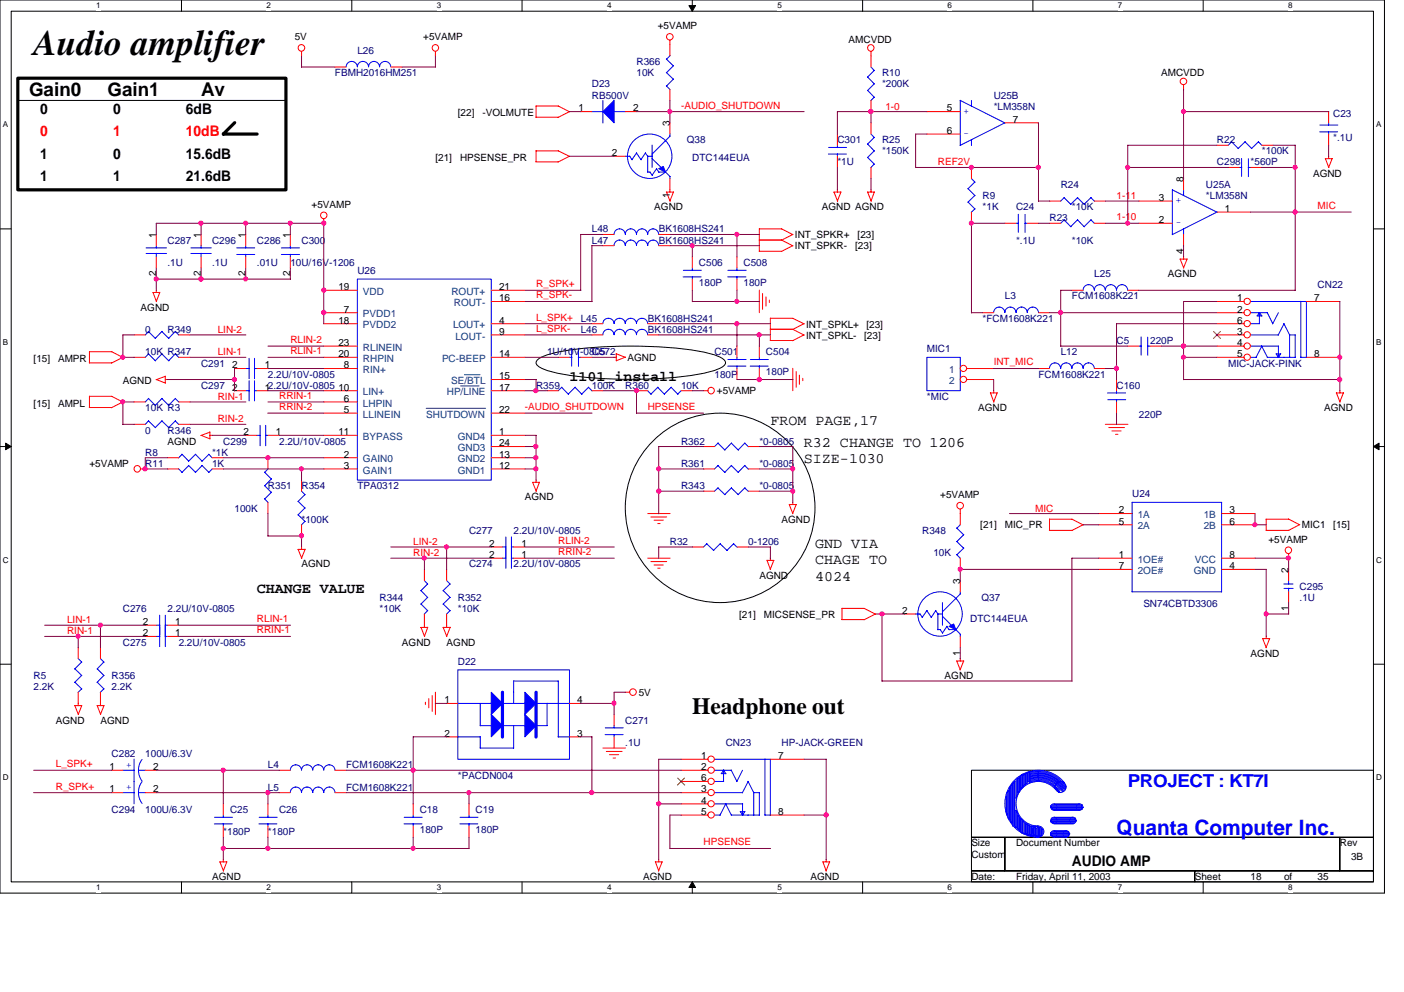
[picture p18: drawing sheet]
<svg xmlns="http://www.w3.org/2000/svg" width="297mm" height="210mm" viewBox="0 0 297 210" stroke-linecap="round" stroke-linejoin="round" font-family="sans-serif">
<defs><g id="words">
<text font-size="7.6" x="7.1" y="11.6">Audio amplifier</text>
<text font-size="5" x="146.5" y="151">Headphone out</text>
<text font-size="4.5" fill="#00f" x="236.2" y="176.7">Quanta Computer Inc.</text>
<g font-size="4">
<text x="6.1" y="20.3">Gain0</text>
<text x="22.7" y="20.3">Gain1</text>
<text x="42.6" y="20.3">Av</text>
</g>
<text font-size="3.8" fill="#00f" x="238.6" y="166.5">PROJECT : KT7I</text>
<g font-size="3.1">
<text x="8.5" y="24.1">0</text>
<text x="23.9" y="24.1">0</text>
<text x="39.3" y="24.1">6dB</text>
<text x="8.5" y="33.6">1</text>
<text x="23.9" y="33.6">0</text>
<text x="39.3" y="33.6">15.6dB</text>
<text x="8.5" y="38.3">1</text>
<text x="23.9" y="38.3">1</text>
<text x="39.3" y="38.3">21.6dB</text>
<text x="120.5" y="80.6">1101_install</text>
<text x="163" y="89.9">FROM PAGE,17</text>
<text x="170.1" y="94.6">R32 CHANGE TO 1206</text>
<text x="170.1" y="97.9">SIZE-1030</text>
<text x="172.5" y="115.9">GND VIA</text>
<text x="172.5" y="119.4">CHAGE TO</text>
<text x="54.4" y="125.4">CHANGE VALUE</text>
<text x="172.5" y="122.9">4024</text>
<text x="226.8" y="183.3">AUDIO AMP</text>
</g>
<g font-size="3.1" fill="#f00">
<text x="8.5" y="28.9">0</text>
<text x="23.9" y="28.9">1</text>
<text x="39.3" y="28.9">10dB</text>
</g>
<g font-size="2.1">
<text x="62.4" y="8.6">5V</text>
<text x="89.5" y="8.6">+5VAMP</text>
<text x="139.1" y="6.2">+5VAMP</text>
<text x="179.5" y="9.1">AMCVDD</text>
<text x="245.7" y="16.1">AMCVDD</text>
<text x="122.4" y="23.6">1</text>
<text x="133.9" y="23.6">2</text>
<text x="200.3" y="23.6">5</text>
<text x="96.9" y="24.6">[22]</text>
<text x="102.1" y="24.6">-VOLMUTE</text>
<text x="141.7" y="26.7" transform="rotate(-90 141.7 26.7)">3</text>
<text x="200.3" y="28.3">6</text>
<text x="214.2" y="26">7</text>
<text x="92.1" y="34.1">[21]</text>
<text x="97.3" y="34.1">HPSENSE_PR</text>
<text x="129.5" y="33">2</text>
<text x="141.7" y="42" transform="rotate(-90 141.7 42)">1</text>
<text x="250.4" y="38.5" transform="rotate(-90 250.4 38.5)">8</text>
<text x="277.8" y="37.4">AGND</text>
<text x="65.9" y="44">+5VAMP</text>
<text x="138.4" y="44.5">AGND</text>
<text x="173.9" y="44.5">AGND AGND</text>
<text x="245.2" y="42.5">3</text>
<text x="245.2" y="47.2">2</text>
<text x="259.1" y="44.8">1</text>
<text x="33" y="50.3" transform="rotate(-90 33 50.3)">1</text>
<text x="42.5" y="50.3" transform="rotate(-90 42.5 50.3)">1</text>
<text x="51.9" y="50.3" transform="rotate(-90 51.9 50.3)">1</text>
<text x="61.4" y="50.3" transform="rotate(-90 61.4 50.3)">1</text>
<text x="168.2" y="50.4">INT_SPKR+</text>
<text x="168.2" y="52.7">INT_SPKR-</text>
<text x="180.9" y="52.7">[23]</text>
<text x="181.4" y="50.4">[23]</text>
<text x="250.4" y="53.8" transform="rotate(-90 250.4 53.8)">4</text>
<text x="33" y="58.5" transform="rotate(-90 33 58.5)">2</text>
<text x="42.5" y="58.5" transform="rotate(-90 42.5 58.5)">2</text>
<text x="51.9" y="58.5" transform="rotate(-90 51.9 58.5)">2</text>
<text x="61.4" y="58.5" transform="rotate(-90 61.4 58.5)">2</text>
<text x="247.1" y="58.6">AGND</text>
<text x="29.8" y="65.7">AGND</text>
<text x="71.6" y="61.4">19</text>
<text x="105.6" y="61.4">21</text>
<text x="105.6" y="63.8">16</text>
<text x="261.7" y="63.8">1</text>
<text x="278" y="63.8">7</text>
<text x="71.6" y="68.5">18</text>
<text x="72.8" y="66.1">7</text>
<text x="105.6" y="68.5">4</text>
<text x="105.6" y="70.8">9</text>
<text x="170.6" y="71.6">INT_SPKL-</text>
<text x="170.6" y="69.3">INT_SPKL+</text>
<text x="182.8" y="71.6">[23]</text>
<text x="183.3" y="69.3">[23]</text>
<text x="261.7" y="66.1">2</text>
<text x="261.7" y="68.5">6</text>
<text x="261.7" y="70.8">3</text>
<text x="7.1" y="76.6">[15]</text>
<text x="12.3" y="76.6">AMPR</text>
<text x="49.1" y="77.9">2</text>
<text x="56" y="77.9">1</text>
<text x="71.6" y="73.2">23</text>
<text x="71.6" y="75.6">20</text>
<text x="72.8" y="77.9">8</text>
<text x="105.6" y="75.6">14</text>
<text x="132.8" y="76.4">AGND</text>
<text x="261.7" y="73.2">4</text>
<text x="261.7" y="75.6">5</text>
<text x="278" y="75.6">8</text>
<text x="26" y="81.3">AGND</text>
<text x="49.1" y="82.6">2</text>
<text x="56" y="82.6">12.2U/10V-0805</text>
<text x="71.6" y="82.6">10</text>
<text x="105.6" y="80.3">15</text>
<text x="105.6" y="82.6">17</text>
<text x="151.7" y="83.4">+5VAMP</text>
<text x="7.1" y="86.1">[15]</text>
<text x="12.3" y="86.1">AMPL</text>
<text x="72.8" y="85">6</text>
<text x="72.8" y="87.4">5</text>
<text x="105.6" y="87.4">22</text>
<text x="206.9" y="87">AGND</text>
<text x="280.2" y="87">AGND</text>
<text x="35.4" y="94.1">AGND</text>
<text x="51.5" y="92.1">2</text>
<text x="58.3" y="92.1">1</text>
<text x="71.6" y="92.1">11</text>
<text x="105.6" y="94.4">24</text>
<text x="105.6" y="92.1">1</text>
<text x="18.9" y="98.8">+5VAMP</text>
<text x="72.8" y="96.8">2</text>
<text x="72.8" y="99.2">3</text>
<text x="105.6" y="96.8">13</text>
<text x="105.6" y="99.2">12</text>
<text x="111" y="105.9">AGND</text>
<text x="198.9" y="105.4">+5VAMP</text>
<text x="165.4" y="110.6">AGND</text>
<text x="207.4" y="111.8">[21]</text>
<text x="212.6" y="111.8">MIC_PR</text>
<text x="236.7" y="108.6">2</text>
<text x="236.7" y="111">5</text>
<text x="260.1" y="108.6">3</text>
<text x="260.1" y="111">6</text>
<text x="275.4" y="111.8">MIC1</text>
<text x="282.1" y="111.8">[15]</text>
<text x="103.5" y="118.1">2</text>
<text x="103.5" y="115.7">2</text>
<text x="110.3" y="118.1">1</text>
<text x="110.3" y="115.7">1</text>
<text x="236.7" y="118.1">1</text>
<text x="260.1" y="118.1">8</text>
<text x="268.4" y="114.9">+5VAMP</text>
<text x="63.8" y="120.1">AGND</text>
<text x="160.7" y="122.4">AGND</text>
<text x="203.1" y="123.6" transform="rotate(-90 203.1 123.6)">3</text>
<text x="236.7" y="120.4">7</text>
<text x="260.1" y="120.4">4</text>
<text x="272.6" y="121.2" transform="rotate(-90 272.6 121.2)">2</text>
<text x="156.4" y="130.7">[21]</text>
<text x="161.6" y="130.7">MICSENSE_PR</text>
<text x="190.9" y="129.9">2</text>
<text x="272.6" y="129.4" transform="rotate(-90 272.6 129.4)">1</text>
<text x="30.2" y="132.2">2</text>
<text x="30.2" y="134.6">2</text>
<text x="37.1" y="132.2">1</text>
<text x="37.1" y="134.6">1</text>
<text x="85" y="136.6">AGND</text>
<text x="94.5" y="136.6">AGND</text>
<text x="199.9" y="143.7">AGND</text>
<text x="203.1" y="138.8" transform="rotate(-90 203.1 138.8)">1</text>
<text x="264.6" y="139">AGND</text>
<text x="94" y="148.8">1</text>
<text x="122.1" y="148.8">4</text>
<text x="135.1" y="147.2">5V</text>
<text x="11.8" y="153.1">AGND</text>
<text x="21.3" y="153.1">AGND</text>
<text x="94" y="155.9">2</text>
<text x="122.1" y="155.9">3</text>
<text x="148.3" y="160.6">1</text>
<text x="164.6" y="160.6">7</text>
<text x="23.2" y="167.7">1</text>
<text x="23.2" y="162.9">1</text>
<text x="32.4" y="167.7">2</text>
<text x="32.4" y="162.9">2</text>
<text x="148.3" y="162.9">2</text>
<text x="148.3" y="165.3">6</text>
<text x="148.3" y="167.7">3</text>
<text x="148.3" y="170.1">4</text>
<text x="148.3" y="172.4">5</text>
<text x="164.6" y="172.4">8</text>
<text x="205.5" y="179.1">Size</text>
<text x="215" y="179.1">Document Number</text>
<text x="283.5" y="179.1">Rev</text>
<text x="205.5" y="181.5">Custom</text>
<text x="285.8" y="181.9">3B</text>
<text x="44.9" y="186.2">AGND</text>
<text x="136.1" y="186.2">AGND</text>
<text x="171.5" y="186.2">AGND</text>
<text x="205.5" y="186.2">Date:</text>
<text x="215" y="186.2">Friday, April 11, 2003</text>
<text x="252.8" y="186.2">Sheet</text>
<text x="264.6" y="186.2">18</text>
<text x="271.7" y="186.2">of</text>
<text x="278.8" y="186.2">35</text>
</g>
<g font-size="2.1" fill="#000080">
<text x="75.6" y="11.4">L26</text>
<text x="70.9" y="16.1">FBMH2016HM251</text>
<text x="134.7" y="13.8">R366</text>
<text x="134.7" y="16.1">10K</text>
<text x="186.6" y="16.1">R10</text>
<text x="125.2" y="18.5">D23</text>
<text x="125.2" y="20.9">RB500V</text>
<text x="186.6" y="18.5">*200K</text>
<text x="210.2" y="20.9">U25B</text>
<text x="210.2" y="23.2">*LM358N</text>
<text x="282.1" y="24.8">C23</text>
<text x="282.1" y="29.8">*.1U</text>
<text x="145.3" y="30.3">Q38</text>
<text x="146.5" y="34.1">DTC144EUA</text>
<text x="177.2" y="30.3">C301</text>
<text x="177.2" y="35">*1U</text>
<text x="186.6" y="30.3">R25</text>
<text x="186.6" y="32.7">*150K</text>
<text x="257.5" y="35">C298</text>
<text x="257.5" y="30.3">R22</text>
<text x="264.6" y="35">*560P</text>
<text x="267" y="32.7">*100K</text>
<text x="224.4" y="39.8">R24</text>
<text x="255.1" y="39.8">U25A</text>
<text x="207.9" y="42.1">R9</text>
<text x="207.9" y="44.5">*1K</text>
<text x="215" y="44.5">C24</text>
<text x="222" y="46.8">R23</text>
<text x="226.8" y="44.5">*10K</text>
<text x="255.1" y="42.1">*LM358N</text>
<text x="35.4" y="51.6">C287</text>
<text x="44.9" y="51.6">C296</text>
<text x="54.4" y="51.6">C286</text>
<text x="63.8" y="51.6">C300</text>
<text x="125.2" y="49.2">L48</text>
<text x="125.2" y="51.6">L47</text>
<text x="139.4" y="49.2">BK1608HS241</text>
<text x="139.4" y="51.6">BK1608HS241</text>
<text x="215" y="51.6">*.1U</text>
<text x="226.8" y="51.6">*10K</text>
<text x="35.4" y="56.3">.1U</text>
<text x="44.9" y="56.3">.1U</text>
<text x="54.4" y="56.3">.01U</text>
<text x="61.4" y="56.3">10U/16V-1206</text>
<text x="75.6" y="58">U26</text>
<text x="147.9" y="56.3">C506</text>
<text x="157.3" y="56.3">C508</text>
<text x="231.5" y="58.6">L25</text>
<text x="147.9" y="60.5">180P</text>
<text x="157.3" y="60.5">180P</text>
<text x="212.6" y="63.4">L3</text>
<text x="226.8" y="63.4">FCM1608K221</text>
<text x="278.8" y="61">CN22</text>
<text x="30.7" y="70.4">0</text>
<text x="35.4" y="70.4">R349</text>
<text x="122.9" y="70.4">L46</text>
<text x="122.9" y="68.1">L45</text>
<text x="137" y="70.4">BK1608HS241</text>
<text x="137" y="68.1">BK1608HS241</text>
<text x="207.9" y="68.1">*FCM1608K221</text>
<text x="30.7" y="75.2">10K R347</text>
<text x="42.5" y="77.6">C291</text>
<text x="115.7" y="75.2">1U/10V-0805</text>
<text x="125.2" y="75.2">C572</text>
<text x="151.2" y="75.2">C501</text>
<text x="162.1" y="75.2">C504</text>
<text x="196.1" y="74.5">MIC1</text>
<text x="224.4" y="75.2">L12</text>
<text x="236.2" y="72.8">C5</text>
<text x="243.3" y="72.8">220P</text>
<text x="259.8" y="77.6">MIC-JACK-PINK</text>
<text x="42.5" y="82.3">C297</text>
<text x="56.7" y="79.9">2.2U/10V-0805</text>
<text x="113.4" y="82.3">R359</text>
<text x="125.2" y="82.3">100K</text>
<text x="132.3" y="82.3">R360</text>
<text x="144.1" y="82.3">10K</text>
<text x="151.2" y="79.9">180P</text>
<text x="162.1" y="79.4">180P</text>
<text x="219.7" y="79.9">FCM1608K221</text>
<text x="236.2" y="82.3">C160</text>
<text x="30.7" y="87">10K R3</text>
<text x="196.1" y="84.6">*MIC</text>
<text x="241" y="88.4">220P</text>
<text x="30.7" y="91.7">0</text>
<text x="35.4" y="91.7">R346</text>
<text x="47.2" y="94.1">C299</text>
<text x="59.1" y="94.1">2.2U/10V-0805</text>
<text x="144.1" y="94.1">R362</text>
<text x="160.7" y="94.1">*0-0805</text>
<text x="30.7" y="96.4">R8</text>
<text x="30.7" y="98.8">R11</text>
<text x="44.9" y="98.8">1K</text>
<text x="44.9" y="96.4">*1K</text>
<text x="144.1" y="98.8">R361</text>
<text x="160.7" y="98.8">*0-0805</text>
<text x="56.7" y="103.5">R351</text>
<text x="63.8" y="103.5">R354</text>
<text x="75.6" y="103.5">TPA0312</text>
<text x="144.1" y="103.5">R343</text>
<text x="160.7" y="103.5">*0-0805</text>
<text x="239.5" y="105.2">U24</text>
<text x="49.6" y="108.2">100K</text>
<text x="63.8" y="110.6">*100K</text>
<text x="99.2" y="113">C277</text>
<text x="108.7" y="113">2.2U/10V-0805</text>
<text x="195.1" y="113">R348</text>
<text x="141.7" y="115.4">R32</text>
<text x="158.3" y="115.4">0-1206</text>
<text x="197.5" y="117.7">10K</text>
<text x="99.2" y="120.1">C274</text>
<text x="108.7" y="120.1">2.2U/10V-0805</text>
<text x="275" y="124.8">C295</text>
<text x="26" y="129.5">C276</text>
<text x="35.4" y="129.5">2.2U/10V-0805</text>
<text x="80.3" y="127.2">R344</text>
<text x="80.3" y="129.5">*10K</text>
<text x="96.9" y="127.2">R352</text>
<text x="96.9" y="129.5">*10K</text>
<text x="205.3" y="131.7">DTC144EUA</text>
<text x="207.6" y="127.2">Q37</text>
<text x="241.9" y="128.4">SN74CBTD3306</text>
<text x="275" y="127.2">.1U</text>
<text x="26" y="136.6">C275</text>
<text x="37.8" y="136.6">2.2U/10V-0805</text>
<text x="7.1" y="143.7">R5</text>
<text x="23.6" y="143.7">R356</text>
<text x="96.9" y="140.6">D22</text>
<text x="7.1" y="146">2.2K</text>
<text x="23.6" y="146">2.2K</text>
<text x="132.3" y="153.1">C271</text>
<text x="23.6" y="160.2">C282</text>
<text x="30.7" y="160.2">100U/6.3V</text>
<text x="132.3" y="157.9">.1U</text>
<text x="153.5" y="157.9">CN23</text>
<text x="165.4" y="157.9">HP-JACK-GREEN</text>
<text x="56.7" y="162.6">L4</text>
<text x="56.7" y="167.3">L5</text>
<text x="73.2" y="162.6">FCM1608K221</text>
<text x="73.2" y="167.3">FCM1608K221</text>
<text x="96.9" y="164.9">*PACDN004</text>
<text x="23.6" y="172">C294</text>
<text x="30.7" y="172">100U/6.3V</text>
<text x="48.7" y="172">C25</text>
<text x="59.1" y="172">C26</text>
<text x="88.8" y="172">C18</text>
<text x="100.6" y="172">C19</text>
<text x="47.2" y="176.7">*180P</text>
<text x="56.7" y="176.7">*180P</text>
<text x="88.8" y="176.3">180P</text>
<text x="100.6" y="176.3">180P</text>
</g>
<g font-size="2.1" fill="#f00">
<text x="144.1" y="23">-AUDIO_SHUTDOWN</text>
<text x="187.3" y="23.2">1-0</text>
<text x="198.4" y="35">REF2V</text>
<text x="236.2" y="46.6">1-10</text>
<text x="236.2" y="42.1">1-11</text>
<text x="278.8" y="44.2">MIC</text>
<text x="113.4" y="60.8">R_SPK+</text>
<text x="113.4" y="63.1">R_SPK-</text>
<text x="46.1" y="70.4">LIN-2</text>
<text x="113.4" y="67.9">L_SPK+</text>
<text x="113.4" y="70.2">L_SPK-</text>
<text x="46.1" y="75.2">LIN-1</text>
<text x="61.4" y="72.6">RLIN-2</text>
<text x="61.4" y="74.9">RLIN-1</text>
<text x="210.2" y="77.3">INT_MIC</text>
<text x="46.1" y="84.6">RIN-1</text>
<text x="46.1" y="89.4">RIN-2</text>
<text x="59.1" y="84.4">RRIN-1</text>
<text x="59.1" y="86.7">RRIN-2</text>
<text x="111" y="86.7">-AUDIO_SHUTDOWN</text>
<text x="137" y="86.7">HPSENSE</text>
<text x="219" y="108.2">MIC</text>
<text x="87.4" y="117.7">RIN-2</text>
<text x="87.4" y="115.4">LIN-2</text>
<text x="118.1" y="117.5">RRIN-2</text>
<text x="118.1" y="115.1">RLIN-2</text>
<text x="14.2" y="131.9">LIN-1</text>
<text x="54.4" y="131.7">RLIN-1</text>
<text x="14.2" y="134.2">RIN-1</text>
<text x="54.4" y="134">RRIN-1</text>
<text x="11.8" y="162.3">L_SPK+</text>
<text x="11.8" y="167.1">R_SPK+</text>
<text x="148.8" y="178.9">HPSENSE</text>
</g>
<g font-size="2.1" fill="#00f">
<text x="203.9" y="24.1">+</text>
<text x="203.9" y="28.8">-</text>
<text x="248.8" y="43">+</text>
<text x="248.8" y="47.7">-</text>
<text x="27.8" y="167.3" transform="rotate(-90 27.8 167.3)">+</text>
<text x="27.8" y="162.5" transform="rotate(-90 27.8 162.5)">+</text>
</g>
<g font-size="2.1" fill="#004080">
<text x="76.8" y="62.4">VDD</text>
<text x="95.5" y="62.4">ROUT+</text>
<text x="96" y="64.8">ROUT-</text>
<text x="76.8" y="67.1">PVDD1</text>
<text x="76.8" y="69.5">PVDD2</text>
<text x="95.8" y="69.5">LOUT+</text>
<text x="96.4" y="71.8">LOUT-</text>
<text x="76.8" y="74.2">RLINEIN</text>
<text x="76.8" y="76.6">RHPIN</text>
<text x="93.5" y="76.6">PC-BEEP</text>
<text x="76.8" y="79">RIN+</text>
<text x="76.8" y="83.7">LIN+</text>
<text x="94.5" y="83.7">HP/LINE</text>
<text x="95.5" y="81.3">SE/BTL</text>
<text x="200.8" y="79">1</text>
<text x="200.8" y="81.3">2</text>
<text x="76.8" y="86">LHPIN</text>
<text x="76.8" y="88.4">LLINEIN</text>
<text x="90.2" y="88.4">SHUTDOWN</text>
<text x="76.8" y="93.1">BYPASS</text>
<text x="96.9" y="95.5">GND3</text>
<text x="96.9" y="93.1">GND4</text>
<text x="76.8" y="97.8">GAIN0</text>
<text x="76.8" y="100.2">GAIN1</text>
<text x="96.9" y="97.8">GND2</text>
<text x="96.9" y="100.2">GND1</text>
<text x="240.7" y="109.6">1A</text>
<text x="240.7" y="112">2A</text>
<text x="254.7" y="109.6">1B</text>
<text x="254.7" y="112">2B</text>
<text x="240.7" y="119.1">1OE#</text>
<text x="252.8" y="119.1">VCC</text>
<text x="240.7" y="121.5">2OE#</text>
<text x="252.6" y="121.5">GND</text>
</g>
<g font-size="1.7">
<text x="20.4" y="1.8">1</text>
<text x="56.4" y="1.8">2</text>
<text x="92.4" y="1.8">3</text>
<text x="128.4" y="1.8">4</text>
<text x="164.5" y="1.8">5</text>
<text x="200.5" y="1.8">6</text>
<text x="236.5" y="1.8">7</text>
<text x="272.5" y="1.8">8</text>
<text x=".6" y="26.9">A</text>
<text x="291.2" y="26.9">A</text>
<text x=".6" y="73">B</text>
<text x="291.2" y="73">B</text>
<text x=".6" y="119">C</text>
<text x="291.2" y="119">C</text>
<text x=".6" y="165.1">D</text>
<text x="291.2" y="165.1">D</text>
<text x="20.4" y="188.4">1</text>
<text x="56.4" y="188.4">2</text>
<text x="92.4" y="188.4">3</text>
<text x="128.4" y="188.4">4</text>
<text x="164.5" y="188.4">5</text>
<text x="200.5" y="188.4">6</text>
<text x="236.5" y="188.4">7</text>
<text x="272.5" y="188.4">8</text>
</g>
</g></defs>
<path d="M0 0h292.9v189h-292.9zM2.4 2.4h288.2v184.2h-288.2z" fill="none" stroke="#000" stroke-width=".21"/>
<g fill="#fff">
<path d="M20.4 .3h.9v1.9h-.9z"/>
<path d="M20.4 186.9h.9v1.9h-.9z"/>
</g>
<path d="M38.4 0v2.4M38.4 186.6v2.4" fill="none" stroke="#000" stroke-width=".21"/>
<g fill="#fff">
<path d="M56.4 .3h.9v1.9h-.9z"/>
<path d="M56.4 186.9h.9v1.9h-.9z"/>
</g>
<path d="M74.4 0v2.4M74.4 186.6v2.4" fill="none" stroke="#000" stroke-width=".21"/>
<g fill="#fff">
<path d="M92.4 .3h.9v1.9h-.9z"/>
<path d="M92.4 186.9h.9v1.9h-.9z"/>
</g>
<path d="M110.4 0v2.4M110.4 186.6v2.4" fill="none" stroke="#000" stroke-width=".21"/>
<g fill="#fff">
<path d="M128.4 .3h1v1.9h-1z"/>
<path d="M128.4 186.9h1v1.9h-1z"/>
</g>
<path d="M146.5 0v2.4M146.5 186.6v2.4" fill="none" stroke="#000" stroke-width=".21"/>
<path d="M145.8 1.2h1.4l-.7 1.2zM146.5 186.6l.7 1.2h-1.4z" fill="#000" stroke="#000" stroke-width=".21"/>
<g fill="#fff">
<path d="M164.5 .3h.9v1.9h-.9z"/>
<path d="M164.5 186.9h.9v1.9h-.9z"/>
</g>
<path d="M182.5 0v2.4M182.5 186.6v2.4" fill="none" stroke="#000" stroke-width=".21"/>
<g fill="#fff">
<path d="M200.5 .3h.9v1.9h-.9z"/>
<path d="M200.5 186.9h.9v1.9h-.9z"/>
</g>
<path d="M218.5 0v2.4M218.5 186.6v2.4" fill="none" stroke="#000" stroke-width=".21"/>
<g fill="#fff">
<path d="M236.5 .3h.9v1.9h-.9z"/>
<path d="M236.5 186.9h.9v1.9h-.9z"/>
</g>
<path d="M254.6 0v2.4M254.6 186.6v2.4" fill="none" stroke="#000" stroke-width=".21"/>
<g fill="#fff">
<path d="M272.5 .3h1v1.9h-1z"/>
<path d="M272.5 186.9h1v1.9h-1z"/>
<path d="M.6 25.4h1.1v1.9h-1.1z"/>
<path d="M291.2 25.4h1.1v1.9h-1.1z"/>
<path d="M.6 71.5h1.1v1.9h-1.1z"/>
<path d="M291.2 71.5h1.1v1.9h-1.1z"/>
</g>
<path d="M0 48.4h2.4M290.6 48.4h2.3" fill="none" stroke="#000" stroke-width=".21"/>
<g fill="#fff">
<path d="M.6 117.5h1.2v1.9h-1.2z"/>
<path d="M291.2 117.5h1.2v1.9h-1.2z"/>
</g>
<path d="M0 94.5h2.4M290.6 94.5h2.3" fill="none" stroke="#000" stroke-width=".21"/>
<path d="M1.2 93.8l1.2 .7-1.2 .7zM290.6 94.5l1.2-.7v1.4z" fill="#000" stroke="#000" stroke-width=".21"/>
<g fill="#fff">
<path d="M.6 163.6h1.2v1.9h-1.2z"/>
<path d="M291.2 163.6h1.2v1.9h-1.2z"/>
</g>
<g fill="none" stroke="#000" stroke-width=".21">
<path d="M3.8 21.3h56.7v18.9h-56.7zM113.9 76a15.3 15.3 0 0 1 6.1-1.9 94.7 94.7 0 0 1 29.6 .6 7.5 7.5 0 0 1 3.8 1.7l.1 .3a2.26 2.26 0 0 1-1.8 1.5 56.5 56.5 0 0 1-16.1 2 75.6 75.6 0 0 1-19.5-1.7 4.9 4.9 0 0 1-2.6-1.4l-.1-.4zM0 140.5h2.4M290.6 140.5h2.3M205.5 163h85.1v14.2h-85.1zM205.5 177.2h7.1v7.1h-7.1zM212.6 177.2h70.9v7.1h-70.9zM283.5 177.2h7.1v7.1h-7.1zM205.5 184.3h47.3v2.3h-47.3zM252.8 184.3h37.8v2.3h-37.8z"/>
<circle cx="152.4" cy="107.5" r="20.1"/>
</g>
<path d="M3.8 16.6h56.7v23.6h-56.7zM49.7 25.9l-2.5 2.5h7.2" fill="none" stroke="#000" stroke-width=".68"/>
<g fill="none" stroke="#f00" stroke-width=".21">
<path d="M63.8 10.9v1M70.9 14.2h2.3M82.7 14.2h2.3M92.1 10.9v1M141.7 8.5v3.3M141.7 18.9v2.4M184.3 10.9v3.3M250.4 17.9v1.1M113.4 24.8h4.7M113.4 34.2h4.7M113.4 22.4v2.4M113.4 22.4h4.8"/>
<path d="M118.1 22.4l2.4 1.3M118.1 31.9l2.4 1.2M118.2 31.9h-4.8v2.3M120.5 23.6l-2.4 1.2M120.5 33.1l-2.4 1.2M122.9 23.6h2.3M129.9 33.1h2.4M132.3 23.6h2.4M141.7 26v2.4M141.7 37.8v2.8M177.2 28.4v2.3M177.2 33.1v2.3"/>
<path d="M184.3 21.3v2.3M184.3 26v2.4M184.3 35.4v2.4M196.1 23.6h7.1M196.1 28.4h7.1M205.5 35.4v2.4M212.6 26h7.1M250.4 37.8v2.4M257.5 30.7h2.3M259.8 35.4h2.4M264.6 35.4h2.4M267 30.7h2.3"/>
<path d="M280.4 33.6h1.4M280.4 33.6l.7 1.9M281.1 23.6v2.4M281.1 28.4v2.3M281.1 33v.6M281.9 33.5l-.8 1.9M33.1 49.6v2.4M33.1 54.4v2.3M42.5 49.6v2.4M42.5 54.4v2.3M52 49.6v2.4M52 54.4v2.3"/>
<path d="M61.4 49.6v2.4M61.4 54.4v2.3M68.5 46.3v1M127.6 49.6h2.3M127.6 52h2.3M139.4 49.6h2.3M139.4 52h2.3M141 40.6h1.5M141 40.6l.8 2M142.5 40.6l-.8 1.9M146.5 54.4v2.3M146.5 59.1v2.3"/>
<path d="M155.9 54.4v2.3M155.9 59.1v2.3M160.6 50.8h4.8M160.7 48.4v4.8h4.7M160.7 48.4h4.7M165.4 48.4l2.4 1.3M165.4 50.8l2.4 1.2M167.7 49.6l-2.4 1.2M167.7 52l-2.4 1.2M176.4 40.6h1.5M176.4 40.6l.8 2M177.2 40.1v.5"/>
<path d="M177.9 40.6l-.7 1.9M184.3 40.1v.5M185 40.6h-1.5l.8 2M185 40.6l-.7 1.9M205.5 44.9v2.3M212.6 47.2h2.4M217.3 47.2h2.4M222 47.2h2.4M222 42.5h2.4M231.5 47.2h2.3M231.5 42.5h2.3M241 47.2h7"/>
<path d="M241 42.5h7M249.6 54.8h1.5M249.7 54.8l.7 1.9M250.4 49.6v2.4M250.4 54.3v.5M251.2 54.8l-.8 1.9M257.5 44.9h7.1M18.9 76.8h4.7M18.9 74.4v2.4M18.9 74.4h4.8l2.3 1.2M26 75.6l-2.4 1.2M28.4 75.6h2.3"/>
<path d="M28.4 70.9h2.3M32.3 61.9h1.5M32.4 61.9l.7 1.9M33.1 61.4v.5M33.8 61.8l-.7 2M35 79.6v1.4M35 79.6l-2 .7M37.8 75.6h2.4M37.8 70.9h2.4M49.6 78h2.4M54.4 78h2.3M68.5 75.6h7.1"/>
<path d="M68.5 66.2h7.1M68.5 78h7.1M68.5 68.5h7.1M68.5 73.2h7.1M68.5 61.4h7.1M103.9 75.6h7.1M103.9 70.9h7.1M103.9 68.5h7.1M103.9 61.4h7.1M103.9 63.8h7.1M118.1 75.6h2.4M122.9 75.6h2.3"/>
<path d="M125.2 70.9h2.4M125.2 68.5h2.4M129.9 75.6h.5M130.3 74.8l2 .8M130.4 74.9v1.5M132.3 75.6l-1.9 .7M137 70.9h2.4M137 68.5h2.4M155.9 73.2v2.4M155.9 78v2.3M160.7 61.4v4.8M160.7 73.2v2.4"/>
<path d="M160.7 78v2.3M161.3 62.1v3.3M162.1 62.8v2M162.8 63.5v.5M162.9 69.7h4.9M167.7 77.9v4.8M167.7 69.7l2.4 1.2M167.7 67.4l2.4 1.1M167.8 67.4l-4.8-.1v4.8h4.7M168.4 78.6v3.4M169.1 79.4v1.9M170.1 70.9l-2.4 1.2"/>
<path d="M170.1 68.5l-2.4 1.2M204.6 78h5.6M207.9 66.2h2.3M219.7 66.2h2.3M219.7 78h2.3M226.8 61.4h2.4M231.5 78h2.3M238.6 73.2h2.4M238.6 61.4h2.4M243.3 73.2h2.4M257.5 75.6h5.7M257.5 66.2h5.7"/>
<path d="M257.5 70.9h5.7M257.5 68.5h5.7M257.5 73.2h5.7M257.5 63.8h5.7M276.4 75.6h7.1M276.4 63.8h7.1M18.9 86.2h4.7M18.9 83.9h4.8l2.3 1.2M18.9 83.8v2.4M26 85l-2.4 1.3M28.4 89.8h2.3M28.4 85h2.3"/>
<path d="M29.8 99.2h1M33.1 80.3l1.9 .8M35 80.3h.5M35.4 99.2h2.4M35.4 96.9h2.4M37.8 89.8h2.4M37.8 85h2.4M44.4 91.4l-1.9 .7 1.9 .8M44.4 91.4v1.4M44.4 92.1h.5M44.9 99.2h2.3M44.9 96.9h2.3"/>
<path d="M49.6 82.7h2.4M52 92.1h2.4M54.4 82.7h2.3M56.7 92.1h2.4M56.7 96.9v2.3M68.5 99.2h7.1M68.5 92.1h7.1M68.5 82.7h7.1M68.5 96.9h7.1M68.5 87.4h7.1M68.5 85h7.1M103.9 99.2h7.1"/>
<path d="M103.9 80.3h7.1M103.9 92.1h7.1M103.9 82.7h7.1M103.9 94.5h7.1M103.9 96.9h7.1M103.9 87.4h7.1M115.7 82.7h2.4M125.2 82.7h2.4M134.7 82.7h2.3M144.1 82.7h2.4M148.8 82.7h1M148.8 99.2h2.4"/>
<path d="M148.8 94.5h2.4M158.3 99.2h2.4M158.3 94.5h2.4M169.8 80.1v.5M204.6 80.3h5.6M209.5 83.1h1.4M209.5 83.1l.8 2M210.2 82.6v.5M211 83.1l-.8 1.9M233.8 89.8h4.8M234.6 90.5h3.3M235.2 91.2h2"/>
<path d="M236 91.9h.5M236.2 80.3v2.4M236.2 85v2.4M282.7 83.1h1.5M282.7 83.1l.8 2M283.5 82.6v.5M284.2 83.1l-.7 1.9M56.7 106.3v2.4M63 116.2h1.5M63.1 116.2l.7 2M63.8 101.6v2.3M63.8 111v2.4"/>
<path d="M63.8 115.7v.5M64.6 116.2l-.8 1.9M103.9 118.1h2.4M103.9 115.7h2.4M108.7 118.1h2.3M108.7 115.7h2.3M112.6 102.1h1.5M112.7 102.1l.8 1.9M113.4 101.6v.5M114.1 102l-.7 1.9M137 108.7h4.8M137 118.1h4.8"/>
<path d="M137.7 109.4h3.4M137.7 118.8h3.4M138.4 110.1h1.9M138.4 119.5h1.9M139.1 110.8h.6M146.5 115.7h2.3M148.8 103.9h2.4M155.9 115.7h2.4M158.3 103.9h2.4M162.3 118.5l.7 2M162.3 118.6h1.4M163 118.1v.5"/>
<path d="M163.7 118.6l-.8 1.9M167 106.7l.7 2M167 106.8h1.5M167.7 106.3v.5M168.4 106.8l-.7 1.9M203.2 107.7v3.3M203.2 118.1v2.4M222 112.2h4.8M222 109.9h4.8l2.4 1.2M222 109.8v2.4M229.2 111l-2.5 1.3M232.5 108.7h7"/>
<path d="M232.5 118.1h7M232.5 111h7M258.4 108.7h7.1M258.4 118.1h7.1M258.4 111h7.1M267.8 109.9h4.8M267.9 109.9v2.4M267.9 112.2h4.8M272.6 109.8l2.4 1.2M272.6 117.2v1M275 111l-2.4 1.2M16.6 137v2.4"/>
<path d="M21.3 137v2.4M30.7 132.3h2.4M30.7 134.7h2.4M35.4 132.3h2.4M35.4 134.7h2.4M89 132.8h1.5M89.1 132.8l.7 1.9M89.8 120.5v2.4M89.8 129.9v2.9M90.5 132.7l-.7 2M93.7 132.8h1.5M93.8 132.8l.7 1.9"/>
<path d="M94.5 120.5v2.4M94.5 129.9v2.9M95.2 132.7l-.7 2M139.1 120.2h.6M178.1 131.1h4.7M178.1 128.7h4.8M178.1 128.7v2.4M182.8 128.7l2.5 1.3M185.2 129.9l-2.4 1.2M191.3 129.9h2.4M203.2 122.9v2.3M203.2 134.7v2.3"/>
<path d="M203.2 139.3v.6M232.5 120.5h7M258.4 120.5h7.1M267.1 135.1l.8 1.9M267.2 135.1h1.4M267.9 134.6v.5M268.6 135.1l-.8 2M272.6 120.5v2.4M272.6 125.2v2.3M16.6 146.5v2.8M17.3 149.3h-1.5l.8 1.9M17.3 149.3l-.7 1.9"/>
<path d="M20.5 149.3h1.5M20.6 149.3l.7 1.9M21.3 146.5v2.8M22 149.3l-.7 1.9M90 148.6v.5M90.7 147.8v2M91.4 147.2v3.3M92.1 146.5v4.7M94.5 148.8h2.4M94.5 155.9h2.4M120.5 148.8h2.4M120.5 155.9h2.4"/>
<path d="M127.6 158.3h4.7M128.3 159h3.3M128.9 159.7h2M129.9 151.2v2.3M129.9 155.9v2.4M132.2 146.5h1M203.2 141.7l-.8-1.9 1.5 .1-.8 1.9M23.6 167.7h2.4M23.6 163h2.4M30.7 167.7h2.4M30.7 163h2.4M47.2 170.1v2.4"/>
<path d="M47.2 174.8v2.4M56.7 170.1v2.4M56.7 174.8v2.4M59.1 167.7h2.3M59.1 163h2.3M70.9 167.7h2.3M70.9 163h2.3M87.4 170.1v2.4M87.4 174.8v2.4M99.2 170.1v2.4M99.2 174.8v2.4M129.7 160.4h.5"/>
<path d="M144.1 167.7h5.7M144.1 163h5.7M144.1 160.7h5.7M144.1 165.4h5.7M144.1 170.1h5.7M144.1 172.5h5.7M163 160.7h7.1M163 172.5h7.1M46.5 182.4h1.5M46.5 182.4l.8 1.9M47.2 181.9v.5M48 182.3l-.8 2"/>
<path d="M138.6 182.3l.8 2M138.7 182.4h1.4M139.4 181.9v.5M140.1 182.4l-.8 1.9M174.1 182.3l.7 2M174.1 182.4h1.5M174.8 181.9v.5M175.5 182.4l-.7 1.9"/>
<circle cx="63.8" cy="10.1" r=".7"/>
<circle cx="92.1" cy="10.1" r=".68"/>
<circle cx="141.7" cy="7.8" r=".69"/>
<circle cx="184.2" cy="10.1" r=".68"/>
<circle cx="250.4" cy="17.2" r=".69"/>
<circle cx="68.5" cy="45.6" r=".68"/>
<circle cx="203.8" cy="78" r=".67"/>
<circle cx="263.9" cy="73.2" r=".67"/>
<circle cx="263.9" cy="75.6" r=".67"/>
<circle cx="263.9" cy="66.2" r=".67"/>
<circle cx="263.9" cy="63.8" r=".67"/>
<circle cx="263.9" cy="68.5" r=".67"/>
<circle cx="263.9" cy="70.8" r=".67"/>
<circle cx="29" cy="99.2" r=".68"/>
<circle cx="150.4" cy="82.6" r=".68"/>
<circle cx="203.8" cy="80.3" r=".67"/>
<circle cx="203.1" cy="107" r=".7"/>
<circle cx="272.6" cy="116.4" r=".68"/>
<circle cx="133.9" cy="146.4" r=".7"/>
<circle cx="150.5" cy="167.7" r=".67"/>
<circle cx="150.5" cy="170.1" r=".67"/>
<circle cx="150.5" cy="165.3" r=".67"/>
<circle cx="150.5" cy="163" r=".67"/>
<circle cx="150.5" cy="172.4" r=".67"/>
<circle cx="150.5" cy="160.6" r=".67"/>
</g>
<g fill="none" stroke="#00f" stroke-width=".21">
<path d="M73.2 14.1a1.19 1.19 0 0 1 1.2-1.1 1.19 1.19 0 0 1 1.2 1.1 1.19 1.19 0 0 1 1.2-1.1 1.19 1.19 0 0 1 1.2 1.1 1.16 1.16 0 0 1 1.1-1.1 1.16 1.16 0 0 1 1.2 1.1 1.19 1.19 0 0 1 1.2-1.1 1.19 1.19 0 0 1 1.2 1.1M141 18.2l.7 .7M141 15.3l1.5 1.5M141 12.5l1.5 1.4M141.8 11.8l-.8 .7M142.5 16.7l-1.5 1.5M142.5 13.9l-1.5 1.5M183.6 16.3l1.4 1.5M183.6 19.1l1.4 1.5M184.3 14.2l.7 .7M185 14.9l-1.5 1.4M185 17.7l-1.5 1.5"/>
<path d="M125.2 23.6h2.4M127.6 21.3v4.7M129.9 23.6h2.4M132.3 33.1h1M134.7 32.3l-1 1.5-.5-.7M136.5 32.4l.6 .7M136.6 32.3l-1 1.5-.9-1.4M137 36.4h.5l.5 .7M138 30.7v4.7M138 33.6l1.9 1.9M138 33.1h-1v3.3M138.9 35.7l.5 .7"/>
<path d="M138.9 35.6l-.9 1.5M139.4 36.4h1.4M140.8 36.4l1 1M141.7 28.3v.5M141.7 37.3v.5M141.8 28.8l-3.8 3.8M175.3 32.6h3.8M175.3 31.2h3.8M177.2 30.7v.5M177.2 32.6v.5M183.6 30.5l1.4 1.5M183.6 33.3l1.4 1.5"/>
<path d="M184.3 28.4l.7 .7M185 29.1l-1.5 1.4M185 31.9l-1.5 1.5M185 34.7l-.8 .8M185 20.6l-.8 .7M203.2 21.2v9.5M203.2 21.3l9.4 4.7M204.8 39.9l1.5 1.5M205.5 37.8l.8 .8M205.5 21.3v1.2M205.5 29.5v1.3M206.2 38.5l-1.4 1.5"/>
<path d="M212.6 26l-9.5 4.8M260.6 30l1.4 1.5M260.6 30l-.8 .7M262.2 35.4h.5M262.7 33.5v3.8M263.4 30l1.4 1.5M263.4 30l-1.4 1.4M264.1 35.4h.5M264.1 33.6v3.8M267 30.8l-.7-.8-1.5 1.4M279.2 27.9h3.8M279.2 26.5h3.8"/>
<path d="M281.1 26v.5M281.1 27.9v.5M30.9 52.5h4.3M30.9 53.6h4.3M33.1 52v.5M33.1 53.6v.8M40.4 52.5h4.3M40.4 53.6h4.3M42.5 52v.5M42.5 53.6v.8M50.1 53.8h3.8M50.1 52.5h3.8"/>
<path d="M52 52v.5M52 53.8v.6M59.5 53.8h3.9M59.5 52.5h3.9M61.4 52v.5M61.4 53.8v.6M75.6 59.1h28.3v42.5h-28.3zM129.9 49.6a1.19 1.19 0 0 1 1.2-1.2 1.19 1.19 0 0 1 1.2 1.2 1.19 1.19 0 0 1 1.2-1.2 1.19 1.19 0 0 1 1.2 1.2 1.19 1.19 0 0 1 1.1-1.2 1.19 1.19 0 0 1 1.2 1.2 1.16 1.16 0 0 1 1.2-1.2 1.16 1.16 0 0 1 1.2 1.2M129.9 51.9a1.19 1.19 0 0 1 1.2-1.1 1.19 1.19 0 0 1 1.2 1.1 1.19 1.19 0 0 1 1.2-1.1 1.19 1.19 0 0 1 1.2 1.1 1.19 1.19 0 0 1 1.1-1.1 1.19 1.19 0 0 1 1.2 1.1 1.16 1.16 0 0 1 1.2-1.1 1.16 1.16 0 0 1 1.2 1.1M144.5 58.6h3.8M144.6 57.2h3.8M146.5 56.7v.5"/>
<path d="M146.5 58.5v.6M154 58.6h3.8M154 57.2h3.9M155.9 56.7v.5M155.9 58.5v.6M204.8 42.8l1.5 1.4M206.2 41.4l-1.4 1.4M206.2 44.2l-.7 .7M215 47.2h.5M215.4 45.3v3.8M216.8 47.2h.5M216.9 45.4v3.8"/>
<path d="M225.1 46.5l1.5 1.5M225.1 41.8l1.5 1.5M225.2 46.5l-.8 .7M225.2 41.8l-.8 .7M228 46.5l1.4 1.5M228 41.8l1.4 1.5M228 46.5l-1.5 1.5M228 41.8l-1.5 1.4M230.8 46.5l.8 .8M230.8 41.8l.8 .8M230.8 46.5l-1.4 1.5M230.8 41.8l-1.4 1.4"/>
<path d="M248 40.2l9.5 4.7M248 40.1v9.5M250.4 40.2v1.2M250.4 48.4v1.3M257.5 44.9l-9.5 4.8M31.4 74.9l1.5 1.5M31.4 70.1l1.5 1.5M31.5 74.8l-.8 .8M31.5 70.1l-.8 .8M34.2 74.9l1.5 1.5M34.2 70.1l1.5 1.5M34.3 74.8l-1.4 1.5"/>
<path d="M34.3 70.1l-1.4 1.5M37.1 74.9l.7 .7M37.1 70.1l.7 .8M37.1 74.8l-1.4 1.5M37.1 70.1l-1.4 1.5M52 78h.7M52.7 75.8v4.3M53.8 78h.6M53.8 75.8v4.3M120.5 75.6h.5M120.9 73.7v3.8M122.3 75.6h.6"/>
<path d="M122.4 73.7v3.8M127.6 70.8a1.19 1.19 0 0 1 1.1-1.1 1.19 1.19 0 0 1 1.2 1.1 1.19 1.19 0 0 1 1.2-1.1 1.19 1.19 0 0 1 1.2 1.1 1.19 1.19 0 0 1 1.2-1.1 1.19 1.19 0 0 1 1.2 1.1 1.19 1.19 0 0 1 1.1-1.1 1.19 1.19 0 0 1 1.2 1.1M127.6 68.5a1.19 1.19 0 0 1 1.1-1.1 1.19 1.19 0 0 1 1.2 1.1 1.19 1.19 0 0 1 1.2-1.1 1.19 1.19 0 0 1 1.2 1.1 1.19 1.19 0 0 1 1.2-1.1 1.19 1.19 0 0 1 1.2 1.1 1.19 1.19 0 0 1 1.1-1.1 1.19 1.19 0 0 1 1.2 1.1M154 77.5h3.8M154 76.1h3.9M155.9 75.6v.5M155.9 77.4v.6M158.7 77.5h3.8M158.7 76.1h3.9M160.7 75.6v.5M160.7 77.4v.6M196.1 75.6h7.1v7.1h-7.1z"/>
<path d="M210.2 66.1a1.19 1.19 0 0 1 1.2-1.1 1.19 1.19 0 0 1 1.2 1.1 1.19 1.19 0 0 1 1.2-1.1 1.19 1.19 0 0 1 1.2 1.1 1.19 1.19 0 0 1 1.2-1.1 1.19 1.19 0 0 1 1.1 1.1 1.19 1.19 0 0 1 1.2-1.1 1.19 1.19 0 0 1 1.2 1.1M222 77.9a1.19 1.19 0 0 1 1.2-1.1 1.19 1.19 0 0 1 1.2 1.1 1.19 1.19 0 0 1 1.2-1.1 1.19 1.19 0 0 1 1.2 1.1 1.19 1.19 0 0 1 1.2-1.1 1.19 1.19 0 0 1 1.2 1.1 1.19 1.19 0 0 1 1.1-1.1 1.19 1.19 0 0 1 1.2 1.1M229.2 61.4a1.19 1.19 0 0 1 1.1-1.2 1.19 1.19 0 0 1 1.2 1.2 1.16 1.16 0 0 1 1.2-1.2 1.16 1.16 0 0 1 1.1 1.2 1.19 1.19 0 0 1 1.2-1.2 1.19 1.19 0 0 1 1.2 1.2 1.19 1.19 0 0 1 1.2-1.2 1.19 1.19 0 0 1 1.2 1.2M241 73.2h.5M241.4 71.3v3.8M242.8 73.2h.5M242.8 71.3v3.9M264.5 70.9h6M264.5 63.8h11.9v11.8M264.5 66.2h3.6M264.6 75.6h1.2M264.6 73.2h5.9v2.4l-.5-.7"/>
<path d="M265.9 66.8h1.1M266 66.8l.4-.7 .1 2.4h-1.9M266.4 66.2l.6 .7M266.9 73.2l1.2 2.4M267 73.2l-1.3 2.4M268.1 75.6h5.9M268.1 66.1l1.2 2.4M270 74.9h.9M270.5 66.2l-1.3 2.3M271 74.8l-.5 .8M271.6 68.5l1.2 2.4M271.7 68.5l-1.3 2.4"/>
<path d="M272.8 70.9h1.2v4.7M272.8 70.9v4.7M275.2 75.6h1.2M275.2 63.8v11.8M31.4 84.3l1.5 1.5M31.4 89.1l1.5 1.4M31.5 84.3l-.8 .7M31.5 89l-.8 .8M32.9 85.8l1.4-1.5 1.4 1.5M34.2 89.1l1.5 1.4M34.3 89l-1.4 1.5M37.1 84.3l.7 .8"/>
<path d="M37.1 89.1l.7 .7M37.1 84.3l-1.4 1.5M37.1 89l-1.4 1.5M38.5 96.1l1.4 1.5M38.5 96.1l-.7 .8M39.9 98.5l1.5 1.4M39.9 98.5l-1.4 1.5-.7-.8M41.3 96.1l1.5 1.5M41.4 96.1l-1.5 1.5M44.2 96.1l.7 .8M44.2 96.1l-1.5 1.5M44.2 99.9l-1.5-1.4-1.4 1.5"/>
<path d="M44.9 99.2l-.7 .8M52 82.7h.7M52.7 80.6v4.2M53.8 82.7h.6M53.8 80.6v4.2M54.4 92.1h.7M55 90v4.3M56 99.9l1.4 1.4M56.2 92.1h.5M56.2 90v4.3M56.7 99.2l-.7 .7M118.8 82l1.5 1.4"/>
<path d="M118.9 81.9l-.8 .8M121.7 82l1.4 1.4M121.7 81.9l-1.5 1.5M124.5 82l.8 .7M124.5 81.9l-1.4 1.5M137 82.7l.8 .7M139.1 82l1.5 1.4M139.2 81.9l-1.5 1.5M142 82l1.4 1.4M142 81.9l-1.5 1.5M144.1 82.6l-.7 .8M151.9 93.8l1.5 1.4"/>
<path d="M151.9 98.5l1.5 1.5M151.9 93.7l-.7 .8M151.9 98.5l-.7 .7M154.7 93.8l1.5 1.4M154.8 93.7l-1.5 1.5M154.8 98.5l-1.5 1.4M157.6 93.8l.7 .7M157.6 98.5l.7 .8M157.6 93.7l-1.4 1.5M157.6 98.5l-1.4 1.5-1.5-1.5M234.3 83.1h3.8M234.4 84.6h3.8"/>
<path d="M236.2 82.7v.5M236.2 84.5v.5M56 105.5l.7 .8M56 102.7l1.4 1.5M57.4 104.1l-1.4 1.5M57.4 101.3l-1.4 1.5M63.1 106.1l1.5 1.4M63.1 108.9l1.5 1.5M63.8 103.9l.8 .8M64.5 104.6l-1.5 1.5M64.5 107.5l-1.5 1.5M64.5 110.3l-.7 .8"/>
<path d="M106.3 118.1h.8M106.3 115.7h.8M107 113.6v6.7M108.2 118.1h.5M108.2 115.7h.5M108.2 113.6v6.7M149.5 115.1l1.5 1.4M149.6 115l-.8 .7M151 116.5l1.4-1.5 1.4 1.5M151.9 103.3l1.5 1.4M151.9 103.2l-.7 .7M154.8 103.2l-1.5 1.4"/>
<path d="M155.2 115.1l.8 .7M155.2 115l-1.4 1.5M157.6 103.3l.7 .7M157.6 103.2l-1.4 1.5-1.5-1.4M202.4 114.6l1.5 1.4M202.4 111.7l1.5 1.4-1.5 1.5M203.2 111l-.8 .8M203.9 116l-1.5 1.3 .8 .8M239.5 106.3h19M239.5 106.3v18.9M258.4 106.3v19l-18.9-.1M16.6 139.4l.7 .7"/>
<path d="M21.3 139.4l.7 .7M33.1 132.3h.7M33.1 134.7h.7M33.8 130.2v6.6M34.9 132.3h.5M34.9 134.7h.5M35 130.2v6.6M89.1 125l1.4 1.4M89.1 127.8l1.4 1.4M89.8 122.9l.7 .7M90.5 123.6l-1.5 1.4M90.5 126.4l-1.5 1.4"/>
<path d="M90.5 129.2l-.8 .8M93.8 125l1.4 1.4M93.8 127.8l1.4 1.4M94.5 122.9l.7 .7M95.2 123.6l-1.5 1.4M95.2 126.4l-1.5 1.4M95.2 129.2l-.8 .8M193.7 129.9h1M194.6 129.9l.6 .8M196.1 129.2l1 1.5M196.1 129.2l-1 1.4M198 129.2l.5 .8"/>
<path d="M198 129.2l-1 1.4M198.4 133.2h.6M198.9 133.2l.5 .8M199.4 127.5v4.8M199.4 130.4l1.9 1.9M199.4 129.9h-1v3.4M200.3 132.5l.5 .8M200.4 132.5l-1 1.4M200.8 133.2h1.5M202.2 133.2l1 1M203.2 125.2v.5M203.2 134.2v.5"/>
<path d="M203.2 125.6l-3.8 3.9M271.6 123.6h2M271.7 124.5h1.9M272.6 122.8v.8M272.6 124.5v.7M15.8 144.4l1.5 1.4M17.3 140.1l-1.5 1.5 1.5 1.4M17.3 142.9l-1.5 1.5M17.3 145.8l-.8 .7M20.6 141.5l1.4 1.5M20.6 144.4l1.4 1.4M22 140.1l-1.5 1.5"/>
<path d="M22 142.9l-1.5 1.5M22 145.8l-.8 .7M96.8 148.8h7.1M96.8 155.9h4.8M96.9 141.7h23.6v19h-23.6zM101.6 153.5h2.3M101.6 148.8v4.8M101.6 155.9v2.4M106.3 148.8h4.8M106.3 153.5h4.8M108.7 153.5v4.8h-7.1M113.4 148.8h7.1"/>
<path d="M113.4 153.5h2.4M115.7 148.8v4.7M118.1 155.9h2.4M118.1 144.1v11.9M118.2 144.1h-9.5v4.7M128 155.4h3.8M128.1 154h3.8M129.9 153.5v.6M129.9 155.4v.5M26 167.7h2.4M26 163h2.4M28.4 160.6v9.5"/>
<path d="M29.3 167.7h1.5M29.3 163h1.5M30.1 165.4l-.5 .8-.3 1.5 .1 1 .7 1.3M30.1 160.7l-.5 .8-.3 1.4 .1 1 .7 1.4M45.3 174.3h3.8M45.4 172.9h3.8M47.2 172.5v.5M47.2 174.3v.5M54.8 174.3h3.8M54.8 172.9h3.8M56.7 172.5v.5M56.7 174.3v.5"/>
<path d="M61.4 162.9a1.19 1.19 0 0 1 1.2-1.1 1.19 1.19 0 0 1 1.2 1.1 1.19 1.19 0 0 1 1.2-1.1 1.19 1.19 0 0 1 1.2 1.1 1.17 1.17 0 0 1 1.1-1.1 1.17 1.17 0 0 1 1.2 1.1 1.19 1.19 0 0 1 1.2-1.1 1.19 1.19 0 0 1 1.2 1.1M61.4 167.7a1.19 1.19 0 0 1 1.2-1.2 1.19 1.19 0 0 1 1.2 1.2 1.19 1.19 0 0 1 1.2-1.2 1.19 1.19 0 0 1 1.2 1.2 1.16 1.16 0 0 1 1.1-1.2 1.16 1.16 0 0 1 1.2 1.2 1.19 1.19 0 0 1 1.2-1.2 1.19 1.19 0 0 1 1.2 1.2M85.5 174.3h3.8M85.5 172.9h3.8M87.4 172.5v.5M87.4 174.3v.5M97.3 174.3h3.8M97.3 172.9h3.8M99.2 172.5v.5M99.2 174.3v.5M151.1 167.7h6M151.1 163l3.6-.1 1.2 2.5"/>
<path d="M151.1 160.7h11.9v11.8M151.2 172.5h1.2M151.2 170.1h5.9M151.2 165.4h1.9M153.1 162.9l-.5 .8h.9M153.5 170.1l1.2 2.4h6M153.5 170.1l-1.2 2.4M153.6 163.7l-.5-.8v2.5M157.1 163l-1.2 2.4M157.1 170.1v2.4M157.6 171.7h-1l.5 .8M157.6 171.7l-.5 .8"/>
<path d="M158.2 165.3l1.3 2.4v4.8M158.3 165.4l-1.2 2.4M159.4 167.7h1.3v4.8M161.8 172.5h1.2M161.8 160.6v11.9M212.9 168.4v3.4M212.9 171.7l.2 .8M213.1 167.7v4.8M213.3 167.3v5.9l.3 .2M213.4 167.2l-.3 .5M213.8 166.3v7.6M213.8 173.9l.3 .3"/>
<path d="M213.8 166.3l-.2 .5v6.6M214 166v8.1M214.2 165.8v9M214.3 165.8l-.3 .3M214.5 165.6v9.2M214.7 165.4v9.7l.3-.1M214.8 165.3l-.3 .3M215 164.9v4.1l.3-.9M215.2 175.3l.3 .3M215.2 172v3.3M215.3 172l-.3-.6v3.6M215.4 164.6v3.2"/>
<path d="M215.4 172.4v3.1M215.4 172.5l.3 .5M215.5 164.6l-.3 .2v3.4M215.7 175.8l.2 .2M215.7 164.4v3.1M215.7 172.9v2.9M215.7 167.4l-.3 .3M215.9 164.2v2.8M215.9 173.1v2.9M215.9 173.1l.3 .3M215.9 164.1l-.2 .3M216.2 176.2h.2"/>
<path d="M216.2 163.9v2.9M216.2 173.4v2.9M216.2 164h.2M216.2 166.8l-.3 .2M216.4 164v2.6l.3-.3M216.4 173.6v2.6M216.4 173.7l.3 .2M216.6 176.4h.3M216.6 163.9v2.4M216.6 173.9v2.6M216.9 163.7v2.4M216.9 174.1v2.3"/>
<path d="M216.9 174.1l.2 .3M216.9 163.7l-.3 .3M217.1 163.7v2.1M217.1 174.3v2.2M217.1 176.4l.3 .3M217.1 165.8l-.2 .3M217.3 163.5v2.4M217.3 174.3v2.4M217.3 174.3l.3 .3M217.4 163.4l-.3 .3M217.5 165.3l.3 .3M217.6 176.7h.2"/>
<path d="M217.6 163.4v2M217.6 174.6v2.1M217.8 164a6.5 6.5 0 0 1 7.5 3M217.8 165.2a5.2 5.2 0 0 1 6.5 2.5M217.8 164.9a5.5 5.5 0 0 1 6.5 2.4M217.8 164.7l1.8-.3a5.7 5.7 0 0 1 5.1 3.1M217.8 164.5a6 6 0 0 1 7.2 3M217.8 164.3l1.8-.3a6.1 6.1 0 0 1 5.4 3M217.8 163.2v2.4M217.8 174.6v2.1M217.8 174.8h.3M217.8 165.5a5 5 0 0 1 6.3 2.2"/>
<path d="M217.8 163.2l-.2 .3M218 163.7a6.8 6.8 0 0 1 7.4 3.1M218 163.4a6.9 6.9 0 0 1 7.5 3.1M218.1 176.7h.2M218.1 163.4v2M218.1 174.8v1.9M218.3 174.8h.2v2.2h-.5M218.3 174.8v1.9M218.7 174.8v2.2l.3-.3M218.8 174.8l-.7 2.2M219 174.8v1.9M219 174.8l.2 .5"/>
<path d="M219.2 175.3v1.7h.3M219.5 175h.3M219.5 175v2M219.7 175v2h.3M219.9 175h.3M219.9 175v2M220.2 175v2l.2-.3M220.6 175.5v1M220.7 175.6l-.3-.3v1.4M222.2 170.6h6.7M222.2 173.9h5.3M222.2 176.2h3.9"/>
<path d="M222.2 176.7h3.9M222.3 170.6v.3l6.9-.1M222.3 176.2v.3M222.3 173.7h5.5M222.3 173.9l.5 .3M222.3 176.4h4.1M222.3 176.7l.5 .3h3.3M222.5 171h6.4M222.5 173.4h5M222.5 170.3h6.4v.3M222.5 171l.3 .3M222.5 173.1h5"/>
<path d="M222.5 173.4l-.3 .3M222.5 176h3.6M222.8 171.3h6.1M222.8 174.1h4.5M223 174.3h4.1M223 172.9h4.1M223 170.1h5.5M223 175.8h2.6M223 177.2h2.6M223 171.5h5.5M223.3 167a4.7 4.7 0 0 0-7.9 1.1 4.7 4.7 0 0 0 4.3 6.7M225.2 165.6a7.1 7.1 0 0 0-11.9 1.4 7.1 7.1 0 0 0 6.4 10.2"/>
<path d="M226.1 176v.3M226.3 176.4l-.3 .3M227.5 173.1v.3M227.7 173.7l-.2 .2M229.2 170.8l-.3 .3"/>
<circle cx="137.5" cy="33.1" r="4.7"/>
<circle cx="198.9" cy="129.9" r="4.7"/>
<circle cx="219.7" cy="176" r="1.17"/>
<circle cx="223" cy="170.8" r=".68"/>
<circle cx="223" cy="173.6" r=".68"/>
<circle cx="223" cy="176.4" r=".68"/>
<circle cx="224.4" cy="166.5" r="1.17"/>
<circle cx="225.6" cy="176.4" r=".69"/>
<circle cx="227" cy="173.6" r=".68"/>
<circle cx="228.4" cy="170.8" r=".69"/>
</g>
<g fill="#00f" stroke="#00f" stroke-width=".21">
<path d="M103.9 151.2l2.4 2.3-2.4 2.4z" fill-rule="evenodd"/>
<path d="M111 146.5l2.4 2.3-2.4 2.4z" fill-rule="evenodd"/>
<path d="M103.9 146.5l2.4 2.3-2.4 2.4z" fill-rule="evenodd"/>
<path d="M111 151.2l2.4 2.3-2.4 2.4z" fill-rule="evenodd"/>
<path d="M127.6 23.6l2.3-2.3v4.7z" fill-rule="evenodd"/>
<path d="M139.4 35.7l.9-.5 .5 1.2z" fill-rule="evenodd"/>
<path d="M200.8 132.5l1-.5 .4 1.2z" fill-rule="evenodd"/>
</g>
<path d="M106.3 146.5v9.5M113.4 146.5v9.5" fill="none" stroke="#00f" stroke-width=".68"/>
<path d="M98.3 79.3h3.3M90.2 86.4h12.5M97.5 81.7h3.8" fill="none" stroke="#004080" stroke-width=".21"/>
<path d="M256.8 70.1l1.4 1.5M258.2 70.1l-1.5 1.5M143.4 164.6l1.5 1.5M144.8 164.6l-1.5 1.5" fill="none" stroke="#804000" stroke-width=".21"/>
<g fill="none" stroke="#800040" stroke-width=".21">
<path d="M63.8 14.2h7.1M63.8 11.8v2.4M85 14.2h7.2M92.1 11.8v2.4M250.4 18.9v18.9M120.5 23.6h2.4M120.5 33.1h9.5M134.7 23.6h35.4M141.7 21.3v4.7M177.2 35.4v4.8M184.3 23.6v2.4M184.3 37.8v2.4"/>
<path d="M193.7 35.4h26.1M196.1 23.6h-18.9v4.8M196.1 28.4h-2.4v7.1M219.7 26v16.6M238.6 35.4h21.3M250.4 23.6h30.7M257.5 30.7h-18.9v16.6M267 35.4h7.1M269.3 30.7h4.8M274 30.7v30.8M281.1 30.7v2.4M33.1 56.7v4.8"/>
<path d="M33.1 59.1h28.4M42.5 47.2v2.5M42.5 56.7v2.4M52 47.2v2.5M52 56.7v2.4M61.4 47.2v2.5M61.4 56.7v2.4M68.5 47.2v21.3M68.5 47.2h-35.4v2.5M127.6 52h-2.4v11.8M127.6 49.6h-4.7v11.9M141.7 49.6h19"/>
<path d="M141.7 52h19M146.5 52v2.4M155.9 49.6v4.8M212.6 47.2h-7.1v19M219.7 47.2h2.4M219.7 42.5h2.4M233.8 47.2h7.2M233.8 42.5h7.2M250.4 52v2.4M264.6 44.9h21.3M26 75.6h2.4M28.4 70.9h-2.4v4.7"/>
<path d="M40.2 75.6h11.8M40.2 70.9h11.8M49.6 78v4.7M56.7 78h11.8M56.7 75.6h11.8M56.7 73.2h11.8M111 63.8h14.3M111 75.6h7.2M111 70.9h14.3M111 68.5h14.3M111 61.4h11.9M125.2 75.6h4.8"/>
<path d="M139.4 70.9h23.6M139.4 68.5h23.6M146.5 63.8h14.2M146.5 61.4v2.4M155.9 61.4v2.4M155.9 68.5v4.8M160.7 70.9v2.4M205.5 66.2h2.4M210.2 78h9.6M222 66.2h35.5M224.4 61.4h2.4M224.4 61.4v11.9l14.2-.1"/>
<path d="M233.8 78h2.5M240.9 61.4h33.1M245.7 73.2h11.8M250.4 75.6h7.1M257.5 63.8h-7.1v16.5M257.5 68.5h-21.3v11.8M283.5 63.8v18.9M28.4 85h-2.4v4.8h2.4M30.7 99.2h4.8M35.4 80.3h14.3M35.5 96.9h-4.8v2.4M40.2 85h11.8"/>
<path d="M40.2 89.8h11.8M44.9 92.1h7.1M47.2 96.9h21.3M47.2 99.2h21.3M56.6 87.4h11.9M56.7 85h11.8M56.7 82.7h11.8M59.1 92.1h9.4M63.8 99.2v2.4M111 87.4h14.3M111 82.7h4.8M111 80.3h2.5"/>
<path d="M111 96.9h2.5M111 92.1h2.5M111 99.2h2.5M111 94.5h2.5M113.4 80.3v2.4M113.4 92.1v9.5M127.6 82.7h7.1M134.7 87.4h14.2M134.7 82.7v4.8M139.4 99.2h9.5M146.5 82.7h2.4M148.9 94.5h-9.5v14.2"/>
<path d="M155.9 80.3h11.9M160.7 99.2h7.1M160.7 94.5h7.1M167.7 94.5v11.8M210.2 80.3v2.4M236.2 87.4v2.4M250.4 80.3h33.1M56.7 108.7v4.8M56.7 113.4h7.1M63.8 113.4v2.4M82.7 118.1h21.3M82.7 115.7h21.3"/>
<path d="M89.8 118.1v2.4M94.5 115.7v4.8M111 118.1h19M111 115.7h19M139.4 103.9h9.5M146.5 115.7h-7.1v2.5M158.3 115.7h4.7M160.7 103.9h7.1M163 115.7v2.5M213.6 108.7h18.9M229.2 111h3.3M232.5 118.1h-5.7v26"/>
<path d="M265.5 111h2.4M265.5 108.7v2.4M265.5 118.1h7.2M272.6 118.1v2.4M9.4 132.3h21.4M9.4 134.7h21.4M16.6 134.7v2.4M21.3 132.3v4.8M37.8 132.3h23.7M37.8 134.7h23.7M185.2 129.9h6.2M186.6 129.9v14.2"/>
<path d="M203.2 137v2.4M232.5 120.5h-29.3v2.4M265.5 120.5h2.4M267.9 129.9h4.8M267.9 120.5v14.2M272.6 127.5v2.5M92.1 148.8h2.4M94.5 155.9h-7.1v14.2M122.9 148.8h7.1M122.9 155.9h2.4l-.1 11.9M132.3 146.5h-2.4v4.7M186.6 144.1h40.2"/>
<path d="M7.1 167.7h16.6M7.1 163h16.6M33.1 167.7h26M33.1 163h26M47.2 163v7.1M47.2 177.2v4.7M47.2 179.5h52.1M56.7 167.7v2.4M56.7 177.2v2.4M73.2 167.7h70.9M73.2 163h70.9M87.4 177.2v2.4"/>
<path d="M99.2 167.7v2.4M99.2 177.2v2.4M139.4 170.1h4.7M141.7 179.5h21.3M144.1 172.5h-2.4v7.1M144.1 160.7h-4.7v21.2M170.1 172.5h4.7M170.1 160.7h4.7M174.8 160.7v21.2"/>
</g>
<g fill="#f0f" stroke="#f0f" stroke-width=".21">
<circle cx="99.2" cy="167.7" r=".45"/>
<circle cx="125.2" cy="167.7" r=".46"/>
<circle cx="56.7" cy="167.7" r=".46"/>
<circle cx="47.2" cy="163" r=".46"/>
<circle cx="238.6" cy="47.2" r=".45"/>
<circle cx="238.6" cy="35.4" r=".45"/>
<circle cx="274" cy="35.4" r=".45"/>
<circle cx="274" cy="44.9" r=".46"/>
<circle cx="265.5" cy="111" r=".45"/>
<circle cx="250.4" cy="23.6" r=".45"/>
<circle cx="272.6" cy="118.1" r=".46"/>
<circle cx="87.4" cy="163" r=".46"/>
<circle cx="205.5" cy="47.2" r=".45"/>
<circle cx="184.2" cy="23.6" r=".46"/>
<circle cx="186.6" cy="129.9" r=".46"/>
<circle cx="203.1" cy="120.5" r=".45"/>
<circle cx="205.5" cy="35.4" r=".45"/>
<circle cx="155.9" cy="49.6" r=".45"/>
<circle cx="134.6" cy="82.6" r=".45"/>
<circle cx="155.9" cy="63.8" r=".45"/>
<circle cx="160.6" cy="70.8" r=".46"/>
<circle cx="146.4" cy="52" r=".45"/>
<circle cx="160.6" cy="80.3" r=".47"/>
<circle cx="26" cy="75.6" r=".45"/>
<circle cx="155.9" cy="68.5" r=".46"/>
<circle cx="26" cy="85" r=".45"/>
<circle cx="61.4" cy="47.2" r=".45"/>
<circle cx="30.7" cy="99.2" r=".46"/>
<circle cx="224.4" cy="66.1" r=".46"/>
<circle cx="236.2" cy="77.9" r=".46"/>
<circle cx="219.7" cy="35.4" r=".46"/>
<circle cx="129.9" cy="148.8" r=".46"/>
<circle cx="113.4" cy="82.6" r=".46"/>
<circle cx="68.5" cy="47.2" r=".46"/>
<circle cx="68.5" cy="61.4" r=".46"/>
<circle cx="42.5" cy="47.2" r=".46"/>
<circle cx="47.2" cy="179.5" r=".45"/>
<circle cx="63.8" cy="99.2" r=".45"/>
<circle cx="141.7" cy="23.6" r=".45"/>
<circle cx="56.7" cy="96.8" r=".46"/>
<circle cx="52" cy="47.2" r=".45"/>
<circle cx="68.5" cy="66.1" r=".47"/>
<circle cx="21.3" cy="132.3" r=".46"/>
<circle cx="16.5" cy="134.6" r=".45"/>
<circle cx="89.7" cy="118.1" r=".46"/>
<circle cx="94.4" cy="115.7" r=".46"/>
<circle cx="250.4" cy="73.2" r=".45"/>
<circle cx="49.6" cy="80.3" r=".46"/>
<circle cx="174.8" cy="172.4" r=".47"/>
<circle cx="33.1" cy="59" r=".46"/>
<circle cx="283.4" cy="75.6" r=".45"/>
<circle cx="250.4" cy="75.6" r=".45"/>
<circle cx="139.4" cy="103.9" r=".47"/>
<circle cx="139.4" cy="99.2" r=".46"/>
<circle cx="167.7" cy="99.2" r=".45"/>
<circle cx="113.4" cy="94.5" r=".46"/>
<circle cx="139.4" cy="170.1" r=".46"/>
<circle cx="113.4" cy="99.2" r=".46"/>
<circle cx="283.4" cy="80.3" r=".46"/>
<circle cx="42.5" cy="59" r=".46"/>
<circle cx="52" cy="59" r=".45"/>
<circle cx="267.9" cy="129.9" r=".45"/>
<circle cx="63.8" cy="113.4" r=".46"/>
<circle cx="113.4" cy="96.8" r=".46"/>
<circle cx="167.7" cy="103.9" r=".46"/>
<circle cx="56.7" cy="179.5" r=".46"/>
<circle cx="87.4" cy="179.5" r=".45"/>
</g>
<use href="#words"/>
</svg>
